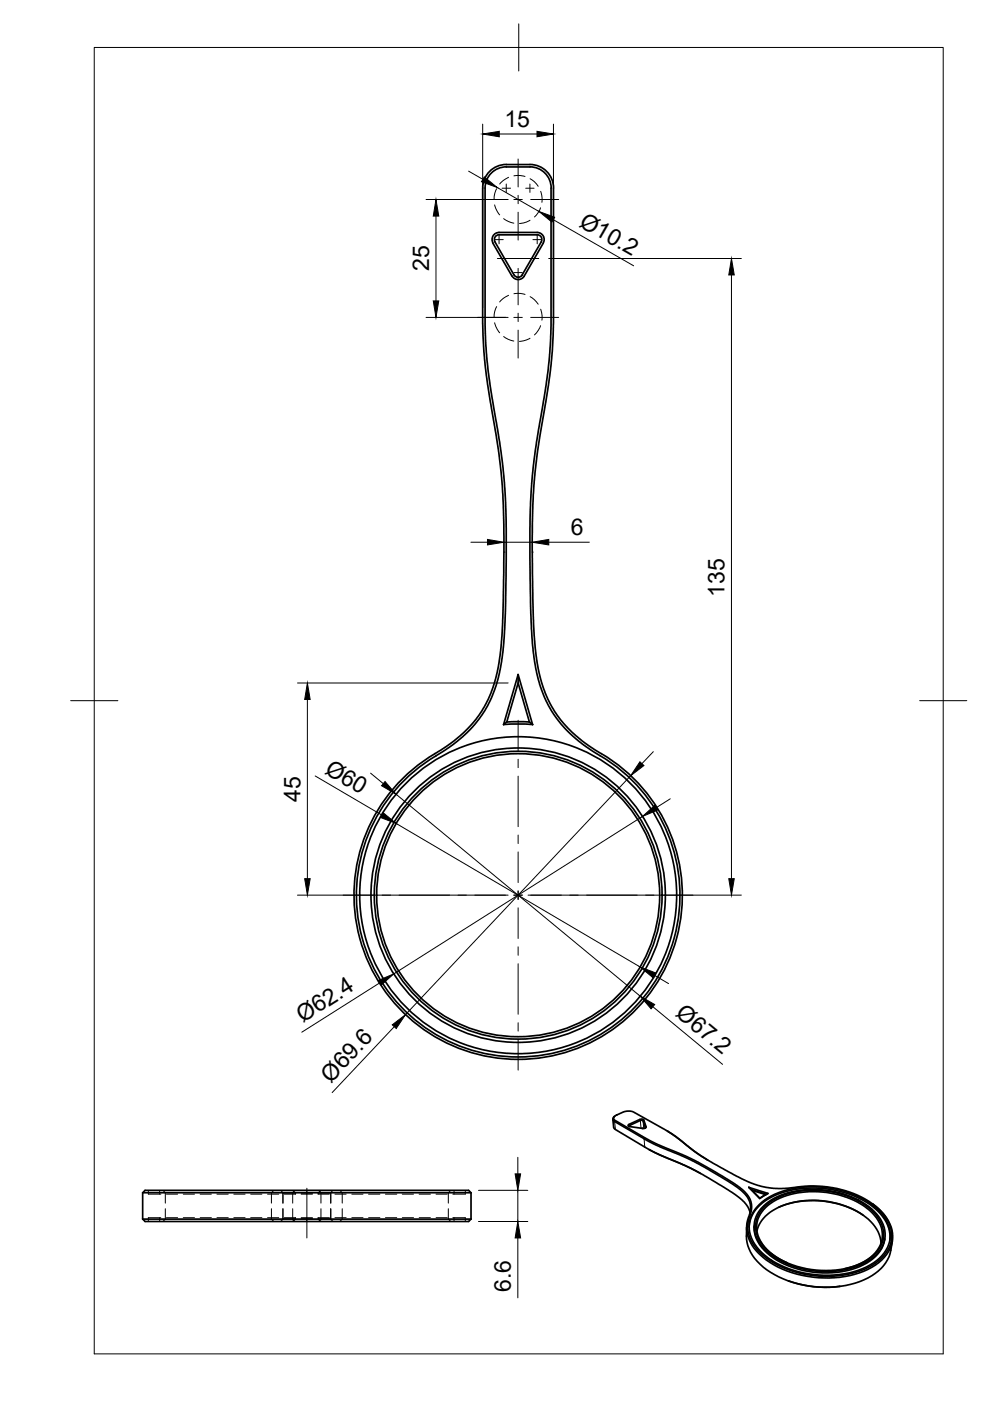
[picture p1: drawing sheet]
<svg xmlns="http://www.w3.org/2000/svg" width="210mm" height="297mm" viewBox="0 0 210 297" stroke-linecap="round" stroke-linejoin="round" font-family="sans-serif">
<defs><g id="words">
<g font-size="4.9">
<text x="107" y="27">15</text>
<text x="122.6" y="47.8" transform="rotate(30 122.6 47.8)">Ø10.2</text>
<text x="91" y="57.5" transform="rotate(-90 91 57.5)">25</text>
<text x="121.1" y="113.5">6</text>
<text x="153.6" y="126.5" transform="rotate(-90 153.6 126.5)">135</text>
<text x="68.6" y="163.8" transform="rotate(30 68.6 163.8)">Ø60</text>
<text x="63.7" y="170" transform="rotate(-90 63.7 170)">45</text>
<text x="143" y="215.3" transform="rotate(40 143 215.3)">Ø67.2</text>
<text x="64.2" y="216.9" transform="rotate(-32 64.2 216.9)">Ø62.4</text>
<text x="70.1" y="229.7" transform="rotate(-47 70.1 229.7)">Ø69.6</text>
<text x="108.3" y="273.9" transform="rotate(-90 108.3 273.9)">6.6</text>
</g>
</g></defs>
<!-- layer: Hidden -->
<g fill="none" stroke="#000" stroke-width=".21">
<path d="M107.8 37.6l-1.1 .7-.8 .7M109 37.3l1.3-.1 1 .2M112.4 37.9a4.3 4.3 0 0 1 1.7 1.6M104.9 43.4l.2 .8 .8 1.4M105.3 40a4.4 4.4 0 0 0-.5 2.3M106.8 46.4l1 .6 1.1 .3M112.4 46.7l-.8 .4-1.5 .3M114.6 44.1l-.5 1-.8 .9M114.6 40.6l.3 1.4v.9M104.9 68.4l.2 .8 .8 1.4M105.3 65a4.4 4.4 0 0 0-.5 2.3M106.8 71.4l1 .6 1.1 .3"/>
<path d="M107.8 62.6l-1.1 .7-.8 .7M109 62.3l1.3-.1 1 .2M112.4 71.7l-1.4 .6-.9 .1M112.4 62.9l.9 .6 .8 1M114.6 69.1l-.5 1-.8 .9M114.6 65.6l.3 1.4v.9M31.5 252.4v.8h2.6M33.8 252.4v.8M33.8 258.2v.8M34.1 258.2h-2.6v.8M34.5 252.4l.6 .5v2.2M35.1 256.3v2.2l-.6 .5"/>
<path d="M35.3 258.2h2.4M35.3 253.2h2.4M38.9 258.2h2.3M38.9 253.2h2.3M42.4 258.2h2.4M42.4 253.2h2.4M46 258.2h2.4M46 253.2h2.4M49.6 258.2h2.4M49.6 253.2h2.4M53.1 258.2h2.4M53.1 253.2h2.4"/>
<path d="M56.7 258.2h2.4M56.7 253.2h2.4M57.6 256.3v2.2l.5 .5M58.1 252.4l-.5 .5v2.2M59.5 252.4l.5 .5v2.2M60 256.3v2.1h2.7M60 256.3v2.2l-.5 .5M60.3 258.2h2.4v.3l-.7 .5M62 252.4l.7 .5v.3h-2.4M62.1 256.3v2.2l.4 .5M62.5 252.4l-.4 .5v2.2M62.7 253h-2.7v2.1"/>
<path d="M63.9 258.4h2.4M63.9 253h2.4M63.9 258.2h2.4M63.9 253.2h2.4M65 252.4v.8M65 258.2v.8M67.4 258.4h2.7M67.4 253h2.7M67.4 258.2h2.4M67.4 253.2h2.4M67.5 258.2v.3l.6 .5M67.6 252.4l.5 .5v2.2"/>
<path d="M68.1 256.3v2.2l-.5 .5M68.1 252.4l-.6 .5v.3M70.1 256.3v2.2l.5 .5M70.6 252.4l-.5 .5v2.2M71 258.2h2.4M71 253.2h2.4M72.1 252.4l.5 .5v2.2M72.6 256.3v2.2l-.5 .5M74.6 258.2h2.4M74.6 253.2h2.4M78.1 258.2h2.4M78.1 253.2h2.4"/>
<path d="M81.7 258.2h2.4M81.7 253.2h2.4M85.3 258.2h2.4M85.3 253.2h2.4M88.9 258.2h2.3M88.9 253.2h2.3M92.5 258.2h2.3M92.5 253.2h2.3M95.1 256.3v2.2l.5 .5M95.6 252.4l-.5 .5v2.2M96 258.2h2.7v.8M96.3 252.4v.8"/>
<path d="M96.3 258.2v.8M98.7 252.4v.8h-2.7"/>
</g>
<!-- layer: Visible -->
<g fill="none" stroke="#000" stroke-width=".36">
<path d="M107.3 35.4h5.1M107.3 35.4a4.5 4.5 0 0 0-4.5 4.5v29.1l.2 4.3 .9 8.3 2 12.2 .7 5.3 .4 4.5 .3 6.9v12l-.3 10.8-.5 6.1-.5 2.6-.7 2.8a25.5 25.5 0 0 1-12.4 15.2l-.4 .2M112.4 35.4a4.5 4.5 0 0 1 4.5 4.5M116.8 39.9v29.1l-.1 4.3-.9 8.3-2.1 12.2-.6 5.3-.5 4.5-.2 6.9v12l.3 10.8 .5 6.1 .4 2.6 .7 2.8a25.5 25.5 0 0 0 12.5 15.2l.4 .2M104.9 51.3l4.1 7a1.01 1.01 0 0 0 1.7 0M113.9 49.3h-8.1a1.49 1.49 0 0 0-1.3 2.2M113.9 49.8h-8.1a1.01 1.01 0 0 0-.8 1.5M113.9 49.8a1.01 1.01 0 0 1 .9 1.5M113.9 49.3a1.51 1.51 0 0 1 1.3 2.2l-4 7a1.49 1.49 0 0 1-2.6 0l-4.1-7M114.7 51.3l-4 7M92.2 159.8a25.5 25.5 0 0 0 12.3-13.9l1.2-4.7 .7-6.4 .3-8 .1-15.5-.2-6.5-.4-4.9-.8-6.1-2.1-12.8-.7-6.5-.3-5.9 .1-29.6a5 5 0 0 1 4.9-4.1h6a5 5 0 0 1 4.1 5l-.1 28.7-.2 5.9-.7 6.5-1.8 10.8-1 6.6-.5 6.4-.2 5.7v11.1l.3 12.9 .7 5.9 .8 3.9a24.5 24.5 0 0 0 11.6 14.8l1.2 .7M92.2 159.8a34.8 34.8 0 0 0-8.9 52.4 34.8 34.8 0 0 0 53.2 0 34.8 34.8 0 0 0-9-52.4"/>
<path d="M107.4 153.1l-.6 .5M107.5 153.1h4.8M109.9 143v1.8l2.3 8.3M109.9 144.8l-2.5 8.3M112.2 153.1l.7 .5-3-10.6-3.1 10.6M112.9 153.6l-3-.1-3.1 .1M127.2 160.2a34.3 34.3 0 0 1 8.9 51.7 34.3 34.3 0 0 1-52.5 0 34.3 34.3 0 0 1 8.9-51.7M129.9 237.3l.2 1.7 .2 .4 7.3 4.3 9.2 4.2 6.2 3.5 2.8 1.8 1.6 1.3 1.1 1.2 .5 1.4M130.2 236.8l1.9-1a3 3 0 0 1 2.2 0l8.2 4.6 6.3 4.8 8.5 4.8 2.5 1 2.5 .7 2.1 .3 2.9-.1a24.4 24.4 0 0 1 17 2.8 9 9 0 0 1 4.8 7.8 8.2 8.2 0 0 1-5.2 6.3 22.4 22.4 0 0 1-21.3-2 8.1 8.1 0 0 1-4-7.6l.7-2.6 .1-.9-.2-1-.9-1.5-1.5-1.4-3.7-2.5-5.1-2.9-2.6-1.3-6.1-2.5-2.2-1.1-6.7-3.9-.3-.4zM130.3 236.7a.6 .6 0 0 0-.4 .5 .6 .6 0 0 0 .4 .6l7.6 4.4 7.1 3 3 1.5 7.5 4.5 1.8 1.3 1.3 1.5 .5 1.4-.1 1.8a7.2 7.2 0 0 0 2 8.7 21.6 21.6 0 0 0 17 4.9 14.3 14.3 0 0 0 10-4.8 6.7 6.7 0 0 0-1-9l-2-1.7M133.2 238.5l2.4-1.2h.5l.4 .1 .5 1.6-.3 .2-.4 .1-2.9-.5zM133.4 238.8l.1-.2 2.5-1.1 .4 .1 .4 1.6"/>
<path d="M136.1 239.2l.3 .1M141.5 239.8l1.8 1.2 3.9 3.1 2.9 1.9M30.2 252.9l.6-.5h68.6l.5 .5M30.2 258.5l.6 .5h68.6l.5-.5M30.2 252.9h69.7M30.2 258.5h69.7M30.2 252.9v5.6M99.9 252.9v5.6M137.6 243.7l2.3 1.2 5.4 2.2 3.2 1.7M158.8 251.7l4 1.3-1.7 1.1zM158.8 251.7l.5 .5 3.2 1M159.3 252.2l1.8 1.8"/>
<path d="M159.4 252.4l2.9 .9M159.9 259.9a7.9 7.9 0 0 0 4 6.8 20.2 20.2 0 0 0 19.9 1.1 7.1 7.1 0 0 0 3.8-5.2M161 255.4a17.2 17.2 0 0 1 12.7-3.7 19 19 0 0 1 13.4 5.8 6.5 6.5 0 0 1-1.2 9.8 18.9 18.9 0 0 1-14.5 2.8 16.7 16.7 0 0 1-11.4-6.3 6.3 6.3 0 0 1 1-8.4zM161.8 255.8a15.5 15.5 0 0 1 11.5-3.6 18 18 0 0 1 12.5 5.1 6 6 0 0 1-.8 9.4 18.7 18.7 0 0 1-16.1 2 13.3 13.3 0 0 1-8.3-6 5.7 5.7 0 0 1 1.2-6.9zM162.1 255.8a15.2 15.2 0 0 1 11.2-3.4 17.7 17.7 0 0 1 12.2 5 5.9 5.9 0 0 1-.8 9.2 17.4 17.4 0 0 1-13.7 2.4 14.3 14.3 0 0 1-10.1-6.3 5.7 5.7 0 0 1 1.2-6.9zM162.8 253l-1.7 1.1M165.1 256a19.6 19.6 0 0 1 17.9 1.6M158.3 260.2a9.1 9.1 0 0 0 4.2 9 22.3 22.3 0 0 0 21.5 1.7 8.7 8.7 0 0 0 5.2-7.7M158.8 260.1a7.7 7.7 0 0 1 4.8-6.3 21.6 21.6 0 0 1 22 2.5 7.7 7.7 0 0 1 3.1 6.7M160.5 261a8 8 0 0 1 5.4-5.4 19.2 19.2 0 0 1 18.2 2.9 7.5 7.5 0 0 1 2.7 5.1M166.9 267.7a9.8 9.8 0 0 1-6.4-6.8 6.3 6.3 0 0 1 3.5-6.2 19.3 19.3 0 0 1 20.4 1.9 6.4 6.4 0 0 1 2.2 7.4 10.1 10.1 0 0 1-7.6 5M167.2 271.6a23.7 23.7 0 0 0 10.9 1.1"/>
<circle cx="109.9" cy="189.8" r="31.2"/>
<circle cx="109.9" cy="189.8" r="30.5"/>
<circle cx="109.9" cy="189.8" r="30"/>
<circle cx="109.9" cy="189.8" r="33.6"/>
</g>
<!-- layer: Visible Narrow -->
<path d="M130.4 237.6l-.1 .2 .2 1.7M133.4 238.4l.1 .5M135.6 237.3l.3 1.9M136.5 237.5l-.1 .1 .1 1.7M137 238.9l-.2 .2M136.7 241.2l-.1 .2 .1 1.8M158.9 257.9l-.2 .1" fill="none" stroke="#000" stroke-width=".21"/>
<!-- layer: BORDER -->
<path d="M20 10.1h180v276.9h-180zM110 5.1v10M15 148.6h10M195 148.6h10" fill="none" stroke="#000" stroke-width=".21"/>
<!-- layer: FD_Dimensions -->
<g fill="none" stroke="#000" stroke-width=".21">
<path d="M99.4 36.3l3 1.7M102.3 26.3v38.9M105.4 39.8l8.9 5M105.9 28.4h8M117.3 26.3v38.9M90.3 42.3h17.4M92.4 45.8v18M116.3 54.8h40.9M117.3 46.6l17 9.8M155.1 58.3v128M90.3 67.3h17.4M99.8 115h3.6"/>
<path d="M106.8 117.1h.1M106.8 115h6M112.8 117.1h.1M116.4 115h8.5M63.1 144.8h44.6M65.2 148.3v38M138.5 159.4l-2.4 2.5M66.8 164.5l14.2 8.3M78.6 163.9l2.7 2.2M84 168.4l51.7 42.8M84 174.6l51.7 30.4M133.7 164.5l-47.7 50.6"/>
<path d="M136.2 173.1l-52.7 33.4M142.1 169.4l-2.9 1.8M63.1 189.8h44.6M112 189.8h45.2M80.5 208.4l-16.5 10.4M83.6 217.7l-13.2 14M138.4 213.5l14.8 12.2M138.7 206.8l3.1 1.7M101.5 252.4h10.4M101.5 259h10.4M109.8 245.4v3.5M109.8 252.4v6.6"/>
<path d="M109.8 262.5v12.7"/>
</g>
<g fill="#000" stroke="#000" stroke-width=".21">
<path d="M102.7 37.5l2.7 2.3-3.3-1.3zM102.3 28.4l3.6-.6v1.2zM113.9 27.8l3.4 .6-3.4 .6zM92.4 42.3l.6 3.5h-1.1zM114.3 44.8l3.3 1.3-.6 1zM155.1 54.8l.6 3.5h-1.2zM91.9 63.8h1.1l-.6 3.5zM103.4 114.4l3.4 .6-3.4 .5zM112.8 115l3.6-.6v1.1zM65.2 144.8l.6 3.5h-1.2zM81.3 172.3l2.7 2.3-3.3-1.3zM81.6 165.7l2.4 2.7-3.1-1.8z"/>
<path d="M135.7 161.5l.8 .8-2.8 2.2zM136.2 173.1l2.7-2.4 .6 1zM64.6 186.3h1.2l-.6 3.5zM154.5 186.3h1.2l-.6 3.5zM80.2 207.9l3.3-1.4-2.7 2.4zM83.2 217.3l2.8-2.2-2 3zM135.7 211.2l3.1 1.8-.8 .9zM135.7 205l3.3 1.3-.6 1zM109.2 248.9h1.2l-.6 3.5zM109.8 259l.6 3.5h-1.2z"/>
</g>
<!-- layer: Smart Centers -->
<g fill="none" stroke="#000" stroke-width=".21">
<path d="M106.4 39.9h1.8M107.3 39v1.8M109.9 33.7v5.9M111.5 39.9h1.7M112.4 39v1.8M101.2 42.3h6M104.9 50.8h1.8M105.5 54.8h8.7M105.8 49.9v1.8M108.9 57.8h1.8M108.9 42.3h1.8M109.9 41.4v1.8"/>
<path d="M109.9 45v5.9M109.9 56.9v7.7M112.5 42.3h5.9M113 50.8h1.8M113.9 49.9v1.8M101.2 67.3h6M108.9 67.3h1.8M109.9 66.4v1.8M109.9 70v5.9M112.5 67.3h5.9M109.9 152.7v6.5M109.9 161v1.8"/>
<path d="M109.9 164.6v10.7M109.9 177v1.8M72.7 189.8h6.5M81 189.8h1.8M84.6 189.8h10.7M97.1 189.8h1.8M100.7 189.8h6.5M108.9 189.8h1.8M109.9 180.6v6.5M109.9 188.9v1.8M109.9 192.5v6.5M112.5 189.8h6.5"/>
<path d="M120.8 189.8h1.8M124.4 189.8h10.7M136.9 189.8h1.8M140.4 189.8h6.5M109.9 200.8v1.8M109.9 204.3v10.7M109.9 216.8v1.8M109.9 220.4v6.5M65.1 251.9v10.6"/>
</g>
<use href="#words"/>
</svg>
